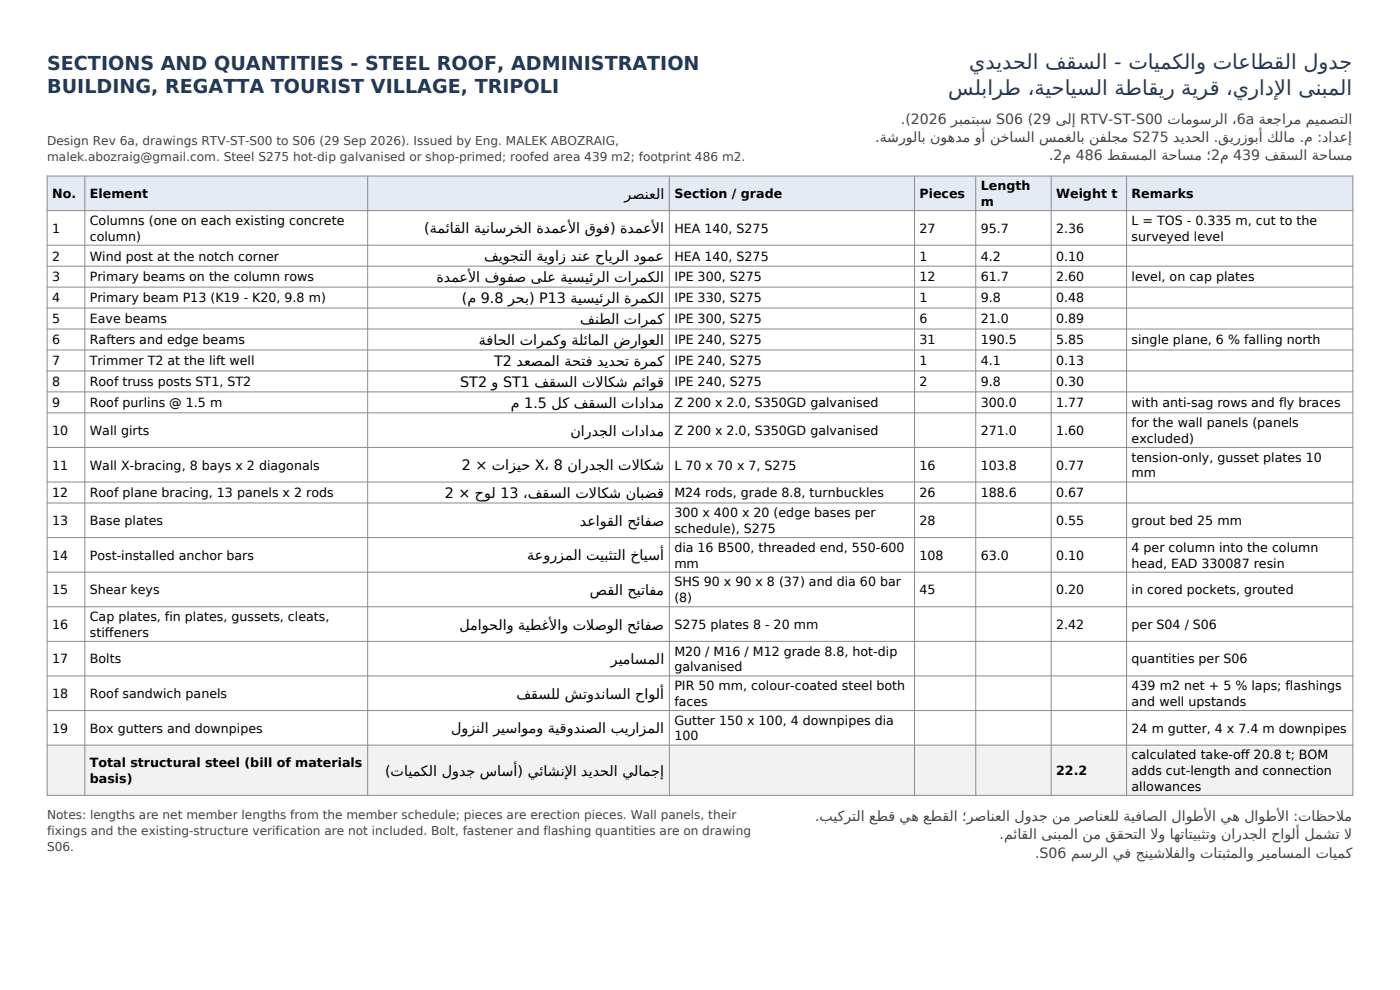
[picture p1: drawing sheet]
<svg xmlns="http://www.w3.org/2000/svg" width="297mm" height="210mm" viewBox="0 0 297 210" stroke-linecap="round" stroke-linejoin="round" font-family="sans-serif">
<defs><g id="words">
<g font-size="4.4" fill="#1f3a5f">
<text x="205.6" y="14.6">يديدحلا فقسلا - تايمكلاو تاعاطقلا لودج</text>
<text x="201.2" y="20.1">سلبارط ،ةيحايسلا ةطاقير ةيرق ،يرادلا ىنبملا</text>
<text x="270.3" y="20.1">إ</text>
</g>
<g font-size="4.1" fill="#1f3a5f">
<text x="10" y="14.8">SECTIONS AND QUANTITIES - STEEL ROOF, ADMINISTRATION</text>
<text x="10" y="19.7">BUILDING, REGATTA TOURIST VILLAGE, TRIPOLI</text>
</g>
<g font-size="3" fill="#444">
<text x="191.1" y="26.2">.)2026 ربمتبس S06 )29 ىلإ RTV-ST-S00 تاموسرلا ،6a ةعجارم ميمصتلا</text>
<text x="185.7" y="30.1">.ةشرولاب نوهدم وأ نخاسلا سمغلاب نفلجم S275 ديدحلا .قيرزوبأ كلام .م :دادعإ</text>
<text x="222.6" y="34">.2م 486 طقسملا ةحاسم ؛2م 439 فقسلا ةحاسم</text>
<text x="172.9" y="174.2">.بيكرتلا عطق يه عطقلا ؛رصانعلا لودج نم رصانعلل ةيفاصلا لاوطلا يه لاوطلا :تاظحلم</text>
<text x="212" y="178.1">.مئاقلا ىنبملا نم ققحتلا لو اهتاتيبثتو ناردجلا حاولأ لمشت ل</text>
<text x="244" y="178.1">ا</text>
<text x="255.5" y="174.2">أ</text>
<text x="270.9" y="174.2">أ</text>
<text x="283.5" y="174.2">ا</text>
<text x="285.2" y="178.1">ا</text>
<text x="219.6" y="181.9">.S06 مسرلا يف جنيشلفلاو تاتبثملاو ريماسملا تايمك</text>
<text x="247.2" y="181.9">ا</text>
</g>
<g font-size="3">
<text x="132.5" y="42.2">رصنعلا</text>
<text x="90" y="49.5">(ةمئاقلا ةيناسرخلا ةدمعلا قوف( ةدمعلا</text>
<text x="120.5" y="49.5">أ</text>
<text x="138.3" y="49.5">أ</text>
<text x="92.6" y="59.8">ةدمعلا فوفص ىلع ةيسيئرلا تارمكلا</text>
<text x="99.3" y="59.8">أ</text>
<text x="102.7" y="55.4">فيوجتلا ةيواز دنع حايرلا دومع</text>
<text x="98" y="64.3">(م 9.8 رحب( P13 ةيسيئرلا ةرمكلا</text>
<text x="123.1" y="68.7">فنطلا تارمك</text>
<text x="101.6" y="73.2">ةفاحلا تارمكو ةلئاملا ضراوعلا</text>
<text x="104.8" y="77.6">T2 دعصملا ةحتف ديدحت ةرمك</text>
<text x="97.6" y="82.1">ST2 و ST1 فقسلا تلاكش مئاوق</text>
<text x="126.3" y="82.1">ا</text>
<text x="108.4" y="86.5">م 1.5 لك فقسلا تادادم</text>
<text x="121" y="92.4">ناردجلا تادادم</text>
<text x="97.9" y="99.7">2 × تازيح X، 8 ناردجلا تلاكش</text>
<text x="134" y="99.7">ا</text>
<text x="94.4" y="105.6">2 × حول 13 ،فقسلا تلاكش نابضق</text>
<text x="124.9" y="105.6">ا</text>
<text x="123" y="111.5">دعاوقلا حئافص</text>
<text x="111.9" y="118.9">ةعورزملا تيبثتلا خايسأ</text>
<text x="125.2" y="126.2">صقلا حيتافم</text>
<text x="97.5" y="133.5">لماوحلاو ةيطغلاو تلصولا حئافص</text>
<text x="116.5" y="133.5">أ</text>
<text x="124.4" y="133.5">ا</text>
<text x="129.6" y="140.9">ريماسملا</text>
<text x="109.6" y="148.2">فقسلل شتودناسلا حاولأ</text>
<text x="95.7" y="155.6">لوزنلا ريساومو ةيقودنصلا بيرازملا</text>
<text x="81.7" y="164.6">)تايمكلا لودج ساسأ( يئاشنلا ديدحلا يلامجإ</text>
<text x="119.8" y="164.6">إ</text>
</g>
<g font-size="2.7">
<text x="208.1" y="40.4">Length</text>
<text x="11.1" y="42">No.</text>
<text x="19.1" y="42">Element</text>
<text x="19.1" y="47.7">Columns (one on each existing concrete</text>
<text x="143.1" y="42">Section / grade</text>
<text x="195.1" y="42">Pieces</text>
<text x="208.1" y="43.7">m</text>
<text x="224.1" y="42">Weight t</text>
<text x="240.1" y="42">Remarks</text>
<text x="240.1" y="47.7">L = TOS - 0.335 m, cut to the</text>
<text x="11.1" y="49.4">1</text>
<text x="19.1" y="51">column)</text>
<text x="143.1" y="49.4">HEA 140, S275</text>
<text x="195.1" y="49.4">27</text>
<text x="208.1" y="49.4">95.7</text>
<text x="224.1" y="49.4">2.36</text>
<text x="240.1" y="51">surveyed level</text>
<text x="11.1" y="55.3">2</text>
<text x="11.1" y="59.7">3</text>
<text x="19.1" y="55.3">Wind post at the notch corner</text>
<text x="19.1" y="59.7">Primary beams on the column rows</text>
<text x="143.1" y="55.3">HEA 140, S275</text>
<text x="143.1" y="59.7">IPE 300, S275</text>
<text x="195.1" y="55.3">1</text>
<text x="195.1" y="59.7">12</text>
<text x="208.1" y="55.3">4.2</text>
<text x="208.1" y="59.7">61.7</text>
<text x="224.1" y="55.3">0.10</text>
<text x="224.1" y="59.7">2.60</text>
<text x="240.1" y="59.7">level, on cap plates</text>
<text x="11.1" y="64.1">4</text>
<text x="19.1" y="64.1">Primary beam P13 (K19 - K20, 9.8 m)</text>
<text x="143.1" y="64.1">IPE 330, S275</text>
<text x="195.1" y="64.1">1</text>
<text x="208.1" y="64.1">9.8</text>
<text x="224.1" y="64.1">0.48</text>
<text x="11.1" y="68.6">5</text>
<text x="19.1" y="68.6">Eave beams</text>
<text x="143.1" y="68.6">IPE 300, S275</text>
<text x="195.1" y="68.6">6</text>
<text x="208.1" y="68.6">21.0</text>
<text x="224.1" y="68.6">0.89</text>
<text x="11.1" y="73">6</text>
<text x="11.1" y="77.5">7</text>
<text x="19.1" y="73">Rafters and edge beams</text>
<text x="19.1" y="77.5">Trimmer T2 at the lift well</text>
<text x="143.1" y="73">IPE 240, S275</text>
<text x="143.1" y="77.5">IPE 240, S275</text>
<text x="195.1" y="73">31</text>
<text x="195.1" y="77.5">1</text>
<text x="208.1" y="73">190.5</text>
<text x="208.1" y="77.5">4.1</text>
<text x="224.1" y="73">5.85</text>
<text x="224.1" y="77.5">0.13</text>
<text x="240.1" y="73">single plane, 6 % falling north</text>
<text x="11.1" y="81.9">8</text>
<text x="19.1" y="81.9">Roof truss posts ST1, ST2</text>
<text x="143.1" y="81.9">IPE 240, S275</text>
<text x="195.1" y="81.9">2</text>
<text x="208.1" y="81.9">9.8</text>
<text x="224.1" y="81.9">0.30</text>
<text x="11.1" y="86.4">9</text>
<text x="19.1" y="86.4">Roof purlins @ 1.5 m</text>
<text x="143.1" y="86.4">Z 200 x 2.0, S350GD galvanised</text>
<text x="208.1" y="86.4">300.0</text>
<text x="224.1" y="86.4">1.77</text>
<text x="240.1" y="86.4">with anti-sag rows and fly braces</text>
<text x="11.1" y="92.3">10</text>
<text x="19.1" y="92.3">Wall girts</text>
<text x="143.1" y="92.3">Z 200 x 2.0, S350GD galvanised</text>
<text x="208.1" y="92.3">271.0</text>
<text x="224.1" y="92.3">1.60</text>
<text x="240.1" y="90.6">for the wall panels (panels</text>
<text x="240.1" y="93.9">excluded)</text>
<text x="11.1" y="99.6">11</text>
<text x="19.1" y="99.6">Wall X-bracing, 8 bays x 2 diagonals</text>
<text x="143.1" y="99.6">L 70 x 70 x 7, S275</text>
<text x="195.1" y="99.6">16</text>
<text x="208.1" y="99.6">103.8</text>
<text x="224.1" y="99.6">0.77</text>
<text x="240.1" y="97.9">tension-only, gusset plates 10</text>
<text x="240.1" y="101.3">mm</text>
<text x="11.1" y="105.5">12</text>
<text x="19.1" y="105.5">Roof plane bracing, 13 panels x 2 rods</text>
<text x="143.1" y="105.5">M24 rods, grade 8.8, turnbuckles</text>
<text x="195.1" y="105.5">26</text>
<text x="208.1" y="105.5">188.6</text>
<text x="224.1" y="105.5">0.67</text>
<text x="11.1" y="111.4">13</text>
<text x="19.1" y="111.4">Base plates</text>
<text x="143.1" y="109.7">300 x 400 x 20 (edge bases per</text>
<text x="143.1" y="113">schedule), S275</text>
<text x="195.1" y="111.4">28</text>
<text x="224.1" y="111.4">0.55</text>
<text x="240.1" y="111.4">grout bed 25 mm</text>
<text x="11.1" y="118.7">14</text>
<text x="19.1" y="118.7">Post-installed anchor bars</text>
<text x="143.1" y="117.1">dia 16 B500, threaded end, 550-600</text>
<text x="195.1" y="118.7">108</text>
<text x="208.1" y="118.7">63.0</text>
<text x="224.1" y="118.7">0.10</text>
<text x="240.1" y="117.1">4 per column into the column</text>
<text x="143.1" y="120.4">mm</text>
<text x="143.1" y="124.4">SHS 90 x 90 x 8 (37) and dia 60 bar</text>
<text x="240.1" y="120.4">head, EAD 330087 resin</text>
<text x="11.1" y="126.1">15</text>
<text x="19.1" y="126.1">Shear keys</text>
<text x="19.1" y="131.7">Cap plates, fin plates, gussets, cleats,</text>
<text x="143.1" y="127.7">(8)</text>
<text x="195.1" y="126.1">45</text>
<text x="224.1" y="126.1">0.20</text>
<text x="240.1" y="126.1">in cored pockets, grouted</text>
<text x="11.1" y="133.4">16</text>
<text x="19.1" y="135.1">stiffeners</text>
<text x="143.1" y="133.4">S275 plates 8 - 20 mm</text>
<text x="224.1" y="133.4">2.42</text>
<text x="240.1" y="133.4">per S04 / S06</text>
<text x="11.1" y="140.7">17</text>
<text x="19.1" y="140.7">Bolts</text>
<text x="143.1" y="139.1">M20 / M16 / M12 grade 8.8, hot-dip</text>
<text x="143.1" y="142.4">galvanised</text>
<text x="240.1" y="140.7">quantities per S06</text>
<text x="11.1" y="148.1">18</text>
<text x="19.1" y="148.1">Roof sandwich panels</text>
<text x="143.1" y="146.4">PIR 50 mm, colour-coated steel both</text>
<text x="143.1" y="149.7">faces</text>
<text x="240.1" y="146.4">439 m2 net + 5 % laps; flashings</text>
<text x="240.1" y="149.7">and well upstands</text>
<text x="11.1" y="155.4">19</text>
<text x="19.1" y="155.4">Box gutters and downpipes</text>
<text x="143.1" y="153.8">Gutter 150 x 100, 4 downpipes dia</text>
<text x="240.1" y="155.4">24 m gutter, 4 x 7.4 m downpipes</text>
<text x="143.1" y="157.1">100</text>
<text x="240.1" y="161.1">calculated take-off 20.8 t; BOM</text>
<text x="19.1" y="162.8">Total structural steel (bill of materials</text>
<text x="19.1" y="166.1">basis(</text>
<text x="224.1" y="164.4">22.2</text>
<text x="240.1" y="164.4">adds cut-length and connection</text>
<text x="240.1" y="167.7">allowances</text>
</g>
<g font-size="2.6" fill="#444">
<text x="10" y="30.7">Design Rev 6a, drawings RTV-ST-S00 to S06 (29 Sep 2026). Issued by Eng. MALEK ABOZRAIG,</text>
<text x="10" y="34.1">malek.abozraig@gmail.com. Steel S275 hot-dip galvanised or shop-primed; roofed area 439 m2; footprint 486 m2.</text>
<text x="10" y="173.8">Notes: lengths are net member lengths from the member schedule; pieces are erection pieces. Wall panels, their</text>
<text x="10" y="177.1">fixings and the existing-structure verification are not included. Bolt, fastener and flashing quantities are on drawing</text>
<text x="10" y="180.5">S06.</text>
</g>
</g></defs>
<path d="M10 37.3h277v7.4h-277z" fill-rule="evenodd" fill="#e3ebf4"/>
<path d="M10 158.1h277v10.6h-277z" fill-rule="evenodd" fill="#f2f2f2"/>
<g fill="none" stroke="#8a8a8a" stroke-width=".21">
<path d="M10 37.3h277v131.4h-277zM18 37.3v131.4M78 37.3v131.4M142 37.3v131.4M194 37.3v131.4M207 37.3v131.4M223 37.3v131.4M239 37.3v131.4M10 44.7h277M10 52h277M10 56.5h277M10 60.9h277"/>
<path d="M10 65.3h277M10 69.8h277M10 74.2h277M10 78.7h277M10 83.1h277M10 87.6h277M10 94.9h277M10 102.2h277M10 106.7h277M10 114h277M10 121.4h277M10 128.7h277"/>
<path d="M10 136h277M10 143.4h277M10 150.7h277M10 158.1h277"/>
</g>
<use href="#words"/>
</svg>
